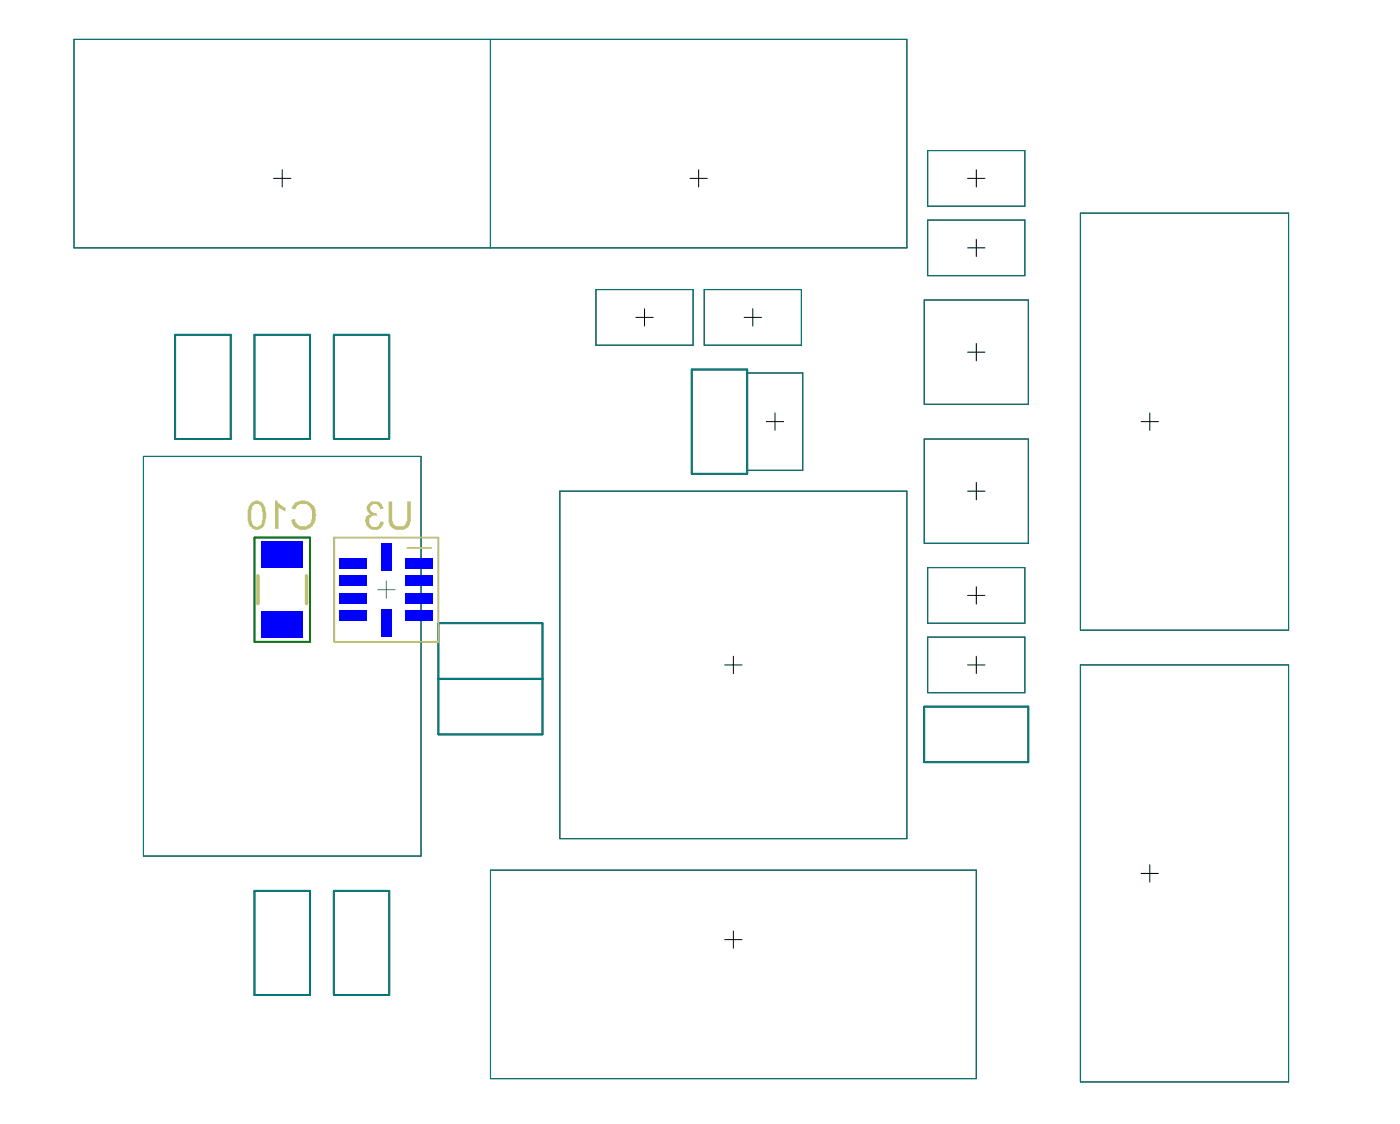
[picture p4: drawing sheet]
<svg xmlns="http://www.w3.org/2000/svg" width="134mm" height="108mm" viewBox="0 0 134 108" stroke-linecap="round" stroke-linejoin="round" font-family="sans-serif">
<path d="M24.4 51.5h5.3v9.9h-5.3z" fill="none" stroke="#800080" stroke-width=".17"/>
<path d="M32 51.5h10v9.9h-10zM36.2 56.4h1.6M37 55.6v1.7" fill="none" stroke="#800080" stroke-width=".1"/>
<path d="M16.8 32h5.3v10h-5.3zM24.4 32h5.3v10h-5.3zM32 32h5.3v10h-5.3zM66.2 35.4h5.4v10h-5.4zM42 59.7h9.9v10.6h-9.9zM42 65h9.9M88.5 67.6h10v5.4h-10zM24.4 85.3h5.3v10h-5.3zM32 85.3h5.3v10h-5.3z" fill="none" stroke="#000" stroke-width=".17"/>
<g fill="none" stroke="#000" stroke-width=".1">
<path d="M7.1 3.8h79.7v19.9h-79.7zM26.2 17.1h1.7M27 16.2v1.7M47 3.8v19.9M66.1 17.1h1.6M66.9 16.2v1.7M88.8 14.4h9.3v5.3h-9.3zM92.7 17.1h1.6M93.5 16.2v1.7M57.1 27.7h9.3v5.3h-9.3zM60.9 30.4h1.6M61.7 29.6v1.6"/>
<path d="M67.4 27.7h9.3v5.3h-9.3zM71.3 30.4h1.6M71.6 35.7h5.3v9.3h-5.3zM72.1 29.6v1.6M74.2 39.5v1.7M88.5 28.7h10v10h-10zM88.8 21.1h9.3v5.3h-9.3zM92.7 23.7h1.6M92.7 33.7h1.6M93.5 22.9v1.7M93.5 32.9v1.6M103.5 20.4h19.9v39.9h-19.9z"/>
<path d="M110.1 39.5v1.7M13.7 43.7h26.6v38.2h-26.6zM53.6 47h33.2v33.3h-33.2zM73.4 40.4h1.6M88.5 42h10v10h-10zM88.8 54.3h9.3v5.4h-9.3zM92.7 47h1.6M92.7 57h1.6M93.5 46.2v1.6M93.5 56.2v1.6M109.3 40.4h1.6M69.4 63.7h1.7"/>
<path d="M70.2 62.8v1.7M88.8 61h9.3v5.3h-9.3zM92.7 63.7h1.6M93.5 62.8v1.7M103.5 63.7h19.9v39.9h-19.9zM47 83.3h46.5v20h-46.5zM69.4 89.9h1.7M70.2 89.1v1.7M109.3 83.6h1.6M110.1 82.8v1.6"/>
</g>
<path d="M24.4 51.5h5.3v9.9h-5.3z" fill="none" stroke="#008000" stroke-width=".17"/>
<path d="M32 51.5h10v9.9h-10z" fill="none" stroke="#008000" stroke-width=".1"/>
<path d="M16.8 32h5.3v10h-5.3zM24.4 32h5.3v10h-5.3zM32 32h5.3v10h-5.3zM66.2 35.4h5.4v10h-5.4zM42 59.7h9.9v10.6h-9.9zM42 65h9.9M88.5 67.6h10v5.4h-10zM24.4 85.3h5.3v10h-5.3zM32 85.3h5.3v10h-5.3z" fill="none" stroke="#008080" stroke-width=".17"/>
<g fill="none" stroke="#008080" stroke-width=".1">
<path d="M7.1 3.8h79.7v19.9h-79.7zM47 3.8v19.9M88.8 14.4h9.3v5.3h-9.3zM57.1 27.7h9.3v5.3h-9.3zM67.4 27.7h9.3v5.3h-9.3zM71.6 35.7h5.3v9.3h-5.3zM88.5 28.7h10v10h-10zM88.8 21.1h9.3v5.3h-9.3zM103.5 20.4h19.9v39.9h-19.9zM13.7 43.7h26.6v38.2h-26.6zM53.6 47h33.2v33.3h-33.2zM88.5 42h10v10h-10z"/>
<path d="M88.8 54.3h9.3v5.4h-9.3zM88.8 61h9.3v5.3h-9.3zM103.5 63.7h19.9v39.9h-19.9zM47 83.3h46.5v20h-46.5z"/>
</g>
<path d="M24.7 55.1v2.7M29.4 55.1v2.7" fill="none" stroke="#c0c073" stroke-width=".33"/>
<path d="M32 51.5h10v9.9h-10zM39 52.5h2.3" fill="none" stroke="#c0c073" stroke-width=".17"/>
<g fill="#c0c073">
<path d="M28.3 48.1h.1a1.16 1.16 0 0 1 1.5 .2l.1 .2a.63 .63 0 0 1 .2 .7l.1 .1-.1 .6h-.1a1.05 1.05 0 0 1-1.2 .8l-.5-.1v-.1h-.1l-.2-.1-.2-.6 .3-.1 .1 .1a.76 .76 0 0 0 1.2 .4h.1a1.83 1.83 0 0 0 .2-1.5l-.1-.1a.83 .83 0 0 0-1.3-.2l-.1 .4-.4-.1z"/>
<path d="M26.3 47.9h.2l.3 .4 .4 .2v.1h.1v.3h-.1v-.1h-.2l-.2-.1-.1-.2v2.1h-.4z"/>
<path d="M37.2 48h.4v1.9a.6 .6 0 0 0 .9 .5 .42 .42 0 0 0 .4-.5h.1v-1.9h.3v1.9l-.1 .2a1 1 0 0 1-1.2 .6 .93 .93 0 0 1-.8-1.2z"/>
<path d="M35.5 48h.1a.88 .88 0 0 1 1.1 .7l-.3 .1v-.2a.48 .48 0 0 0-.6-.3 .48 .48 0 0 0-.4 .5l.4 .3h.2l.1 .3a.57 .57 0 0 0-.7 .3 .54 .54 0 0 0 0 .6 .54 .54 0 0 0 .6 .2 .43 .43 0 0 0 .4-.6h.3a.79 .79 0 0 1-1.1 .8l-.2-.1v-.1a.79 .79 0 0 1-.3-1.1l.2-.1h.1v-.1a.58 .58 0 0 1-.3-.6 .58 .58 0 0 1 .4-.5z"/>
<path d="M24.4 48.3a.45 .45 0 0 1 .6 .2 2.41 2.41 0 0 1 0 1.8 .5 .5 0 0 1-.6 .1 .5 .5 0 0 1-.3-.5v-1.1v-.3zM24.2 48v.1a1.24 1.24 0 0 0-.5 1.3 1.24 1.24 0 0 0 .5 1.2h.1a.79 .79 0 0 0 1.1-.7l.1-.3v-.6l-.1-.1a.87 .87 0 0 0-.9-1z"/>
</g>
<g fill="#00f">
<path d="M25 58.5h4v2.5h-4z" fill-rule="evenodd"/>
<path d="M25 51.9h4v2.5h-4z" fill-rule="evenodd"/>
<path d="M36.5 58.3h1v2.6h-1z" fill-rule="evenodd"/>
<path d="M36.5 52h1v2.6h-1z" fill-rule="evenodd"/>
<path d="M32.5 58.4h2.7v1h-2.7z" fill-rule="evenodd"/>
<path d="M32.5 56.8h2.7v1h-2.7z" fill-rule="evenodd"/>
<path d="M32.5 55.1h2.7v1h-2.7z" fill-rule="evenodd"/>
<path d="M32.5 53.5h2.7v1h-2.7z" fill-rule="evenodd"/>
<path d="M38.8 58.4h2.7v1h-2.7z" fill-rule="evenodd"/>
<path d="M38.8 56.8h2.7v1h-2.7z" fill-rule="evenodd"/>
<path d="M38.8 55.1h2.7v1h-2.7z" fill-rule="evenodd"/>
<path d="M38.8 53.5h2.7v1h-2.7z" fill-rule="evenodd"/>
</g>
</svg>
